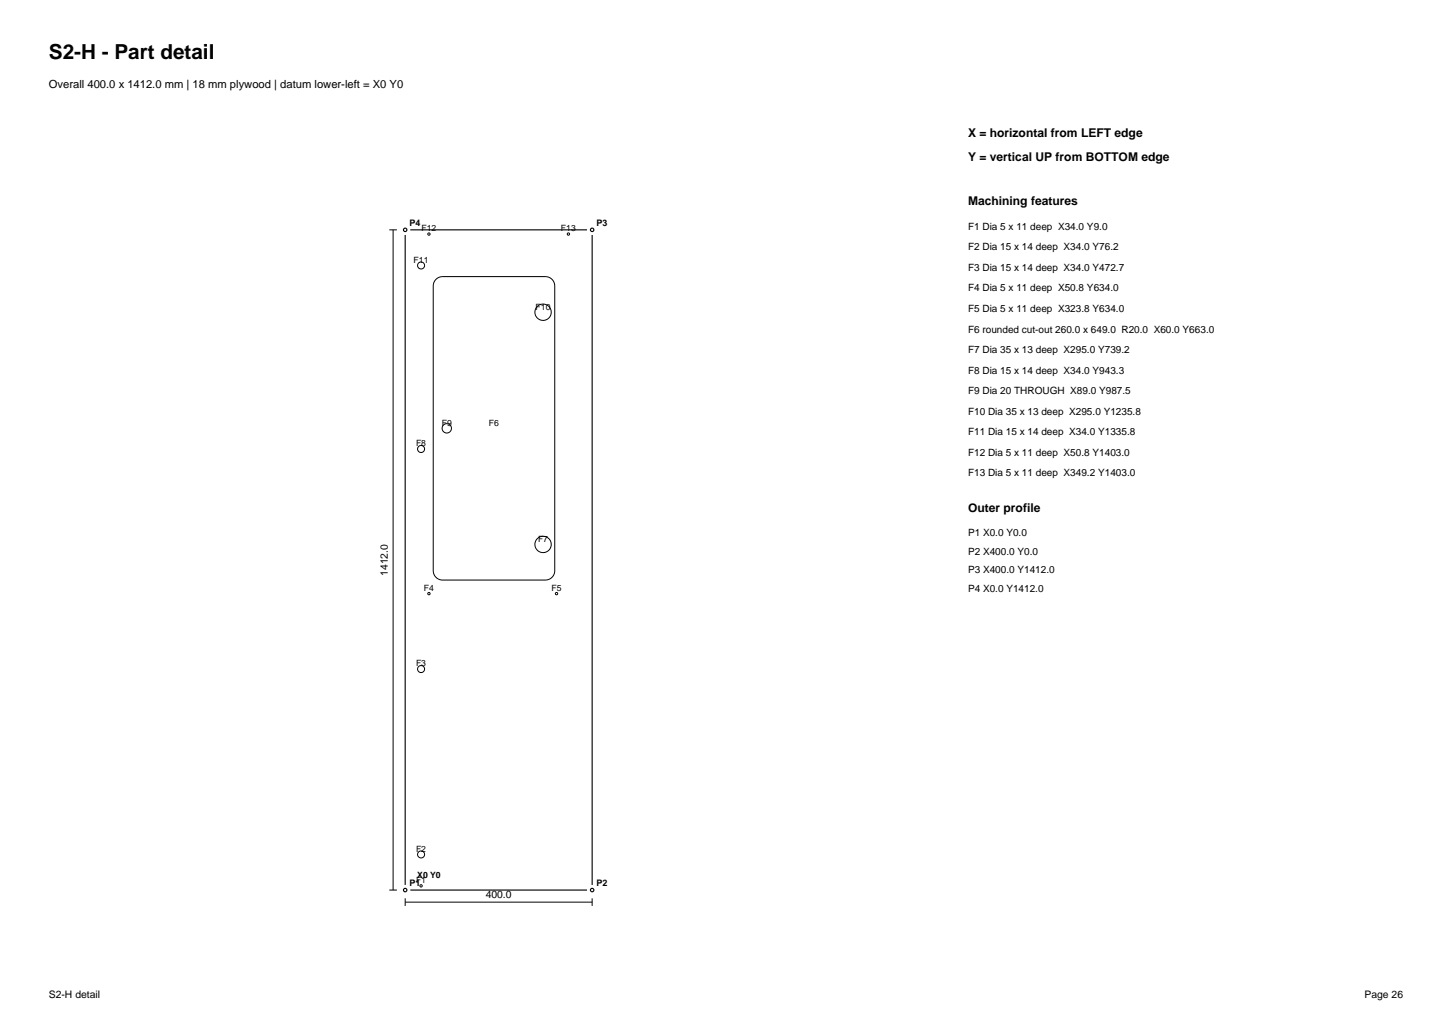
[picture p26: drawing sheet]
<svg xmlns="http://www.w3.org/2000/svg" width="297mm" height="210mm" viewBox="0 0 297 210" stroke-linecap="round" stroke-linejoin="round" font-family="sans-serif">
<defs><g id="words">
<text font-size="4.2" x="10" y="12">S2-H - Part detail</text>
<g font-size="2.5">
<text x="198" y="28">X = horizontal from LEFT edge</text>
<text x="198" y="33">Y = vertical UP from BOTTOM edge</text>
<text x="198" y="42">Machining features</text>
<text x="198" y="104.6">Outer profile</text>
</g>
<text font-size="2.3" x="10" y="18">Overall 400.0 x 1412.0 mm | 18 mm plywood | datum lower-left = X0 Y0</text>
<g font-size="2.1">
<text x="79.4" y="117.7" transform="rotate(-90 79.4 117.7)">1412.0</text>
<text x="99.4" y="183.6">400.0</text>
<text x="10" y="204">S2-H detail</text>
<text x="279.1" y="204">Page 26</text>
</g>
<g font-size="2">
<text x="198" y="47">F1 Dia 5 x 11 deep X34.0 Y9.0</text>
<text x="198" y="51.2">F2 Dia 15 x 14 deep X34.0 Y76.2</text>
<text x="198" y="55.4">F3 Dia 15 x 14 deep X34.0 Y472.7</text>
<text x="198" y="59.6">F4 Dia 5 x 11 deep X50.8 Y634.0</text>
<text x="198" y="63.8">F5 Dia 5 x 11 deep X323.8 Y634.0</text>
<text x="198" y="68">F6 rounded cut-out 260.0 x 649.0 R20.0 X60.0 Y663.0</text>
<text x="198" y="72.2">F7 Dia 35 x 13 deep X295.0 Y739.2</text>
<text x="198" y="76.4">F8 Dia 15 x 14 deep X34.0 Y943.3</text>
<text x="198" y="80.6">F9 Dia 20 THROUGH X89.0 Y987.5</text>
<text x="198" y="84.8">F10 Dia 35 x 13 deep X295.0 Y1235.8</text>
<text x="198" y="89">F11 Dia 15 x 14 deep X34.0 Y1335.8</text>
<text x="198" y="93.2">F12 Dia 5 x 11 deep X50.8 Y1403.0</text>
<text x="198" y="97.4">F13 Dia 5 x 11 deep X349.2 Y1403.0</text>
<text x="198" y="109.6">P1 X0.0 Y0.0</text>
<text x="198" y="113.4">P2 X400.0 Y0.0</text>
<text x="198" y="117.2">P3 X400.0 Y1412.0</text>
<text x="198" y="121">P4 X0.0 Y1412.0</text>
</g>
<g font-size="1.8">
<text x="83.8" y="46.1">P4</text>
<text x="86.2" y="47.3">F12</text>
<text x="114.7" y="47.3">F13</text>
<text x="122" y="46.1">P3</text>
<text x="84.6" y="53.8">F11</text>
<text x="109.6" y="63.3">F10</text>
<text x="90.4" y="87.1">F9</text>
<text x="100" y="87.1">F6</text>
<text x="85.1" y="91.3">F8</text>
<text x="110.1" y="110.8">F7</text>
<text x="86.7" y="120.9">F4</text>
<text x="112.8" y="120.9">F5</text>
<text x="85.1" y="136.3">F3</text>
<text x="85.1" y="174.2">F2</text>
<text x="85.3" y="179.5">X0 Y0</text>
<text x="83.8" y="181.1">P1</text>
<text x="85.1" y="180.6">F1</text>
<text x="122" y="181.1">P2</text>
</g>
</g></defs>
<path d="M82.9 47h38.2v135h-38.2z" fill="none" stroke="#000" stroke-width=".23"/>
<circle cx="82.9" cy="182" r="1.06" fill="#fff"/>
<circle cx="82.9" cy="182" r=".35" fill="none" stroke="#000" stroke-width=".23"/>
<circle cx="121.1" cy="182" r="1.06" fill="#fff"/>
<circle cx="121.1" cy="182" r=".35" fill="none" stroke="#000" stroke-width=".23"/>
<circle cx="121.1" cy="47" r="1.06" fill="#fff"/>
<circle cx="121.1" cy="47" r=".35" fill="none" stroke="#000" stroke-width=".23"/>
<circle cx="82.9" cy="47" r="1.06" fill="#fff"/>
<circle cx="82.9" cy="47" r=".35" fill="none" stroke="#000" stroke-width=".23"/>
<g fill="none" stroke="#000" stroke-width=".2">
<path d="M79.6 47h1.6M80.4 47v135M89.2 57.1l.7-.4 .6-.1h21.1a1.91 1.91 0 0 1 1.9 1.9v58.2a1.91 1.91 0 0 1-1.9 1.9h-21.1a1.91 1.91 0 0 1-1.9-1.9v-58.2l.2-.9zM79.6 182h1.6M82.9 184.5h38.2M82.9 183.7v1.5M121.1 183.7v1.5"/>
<circle cx="86.1" cy="54.3" r=".72"/>
<circle cx="87.7" cy="47.9" r=".24"/>
<circle cx="116.3" cy="47.9" r=".24"/>
<circle cx="111.1" cy="63.8" r="1.67"/>
<circle cx="86.1" cy="91.8" r=".72"/>
<circle cx="91.4" cy="87.6" r=".96"/>
<circle cx="111.1" cy="111.3" r="1.67"/>
<circle cx="86.1" cy="136.8" r=".72"/>
<circle cx="87.7" cy="121.4" r=".24"/>
<circle cx="113.8" cy="121.4" r=".24"/>
<circle cx="86.1" cy="174.7" r=".72"/>
<circle cx="86.1" cy="181.1" r=".24"/>
</g>
<use href="#words"/>
</svg>
